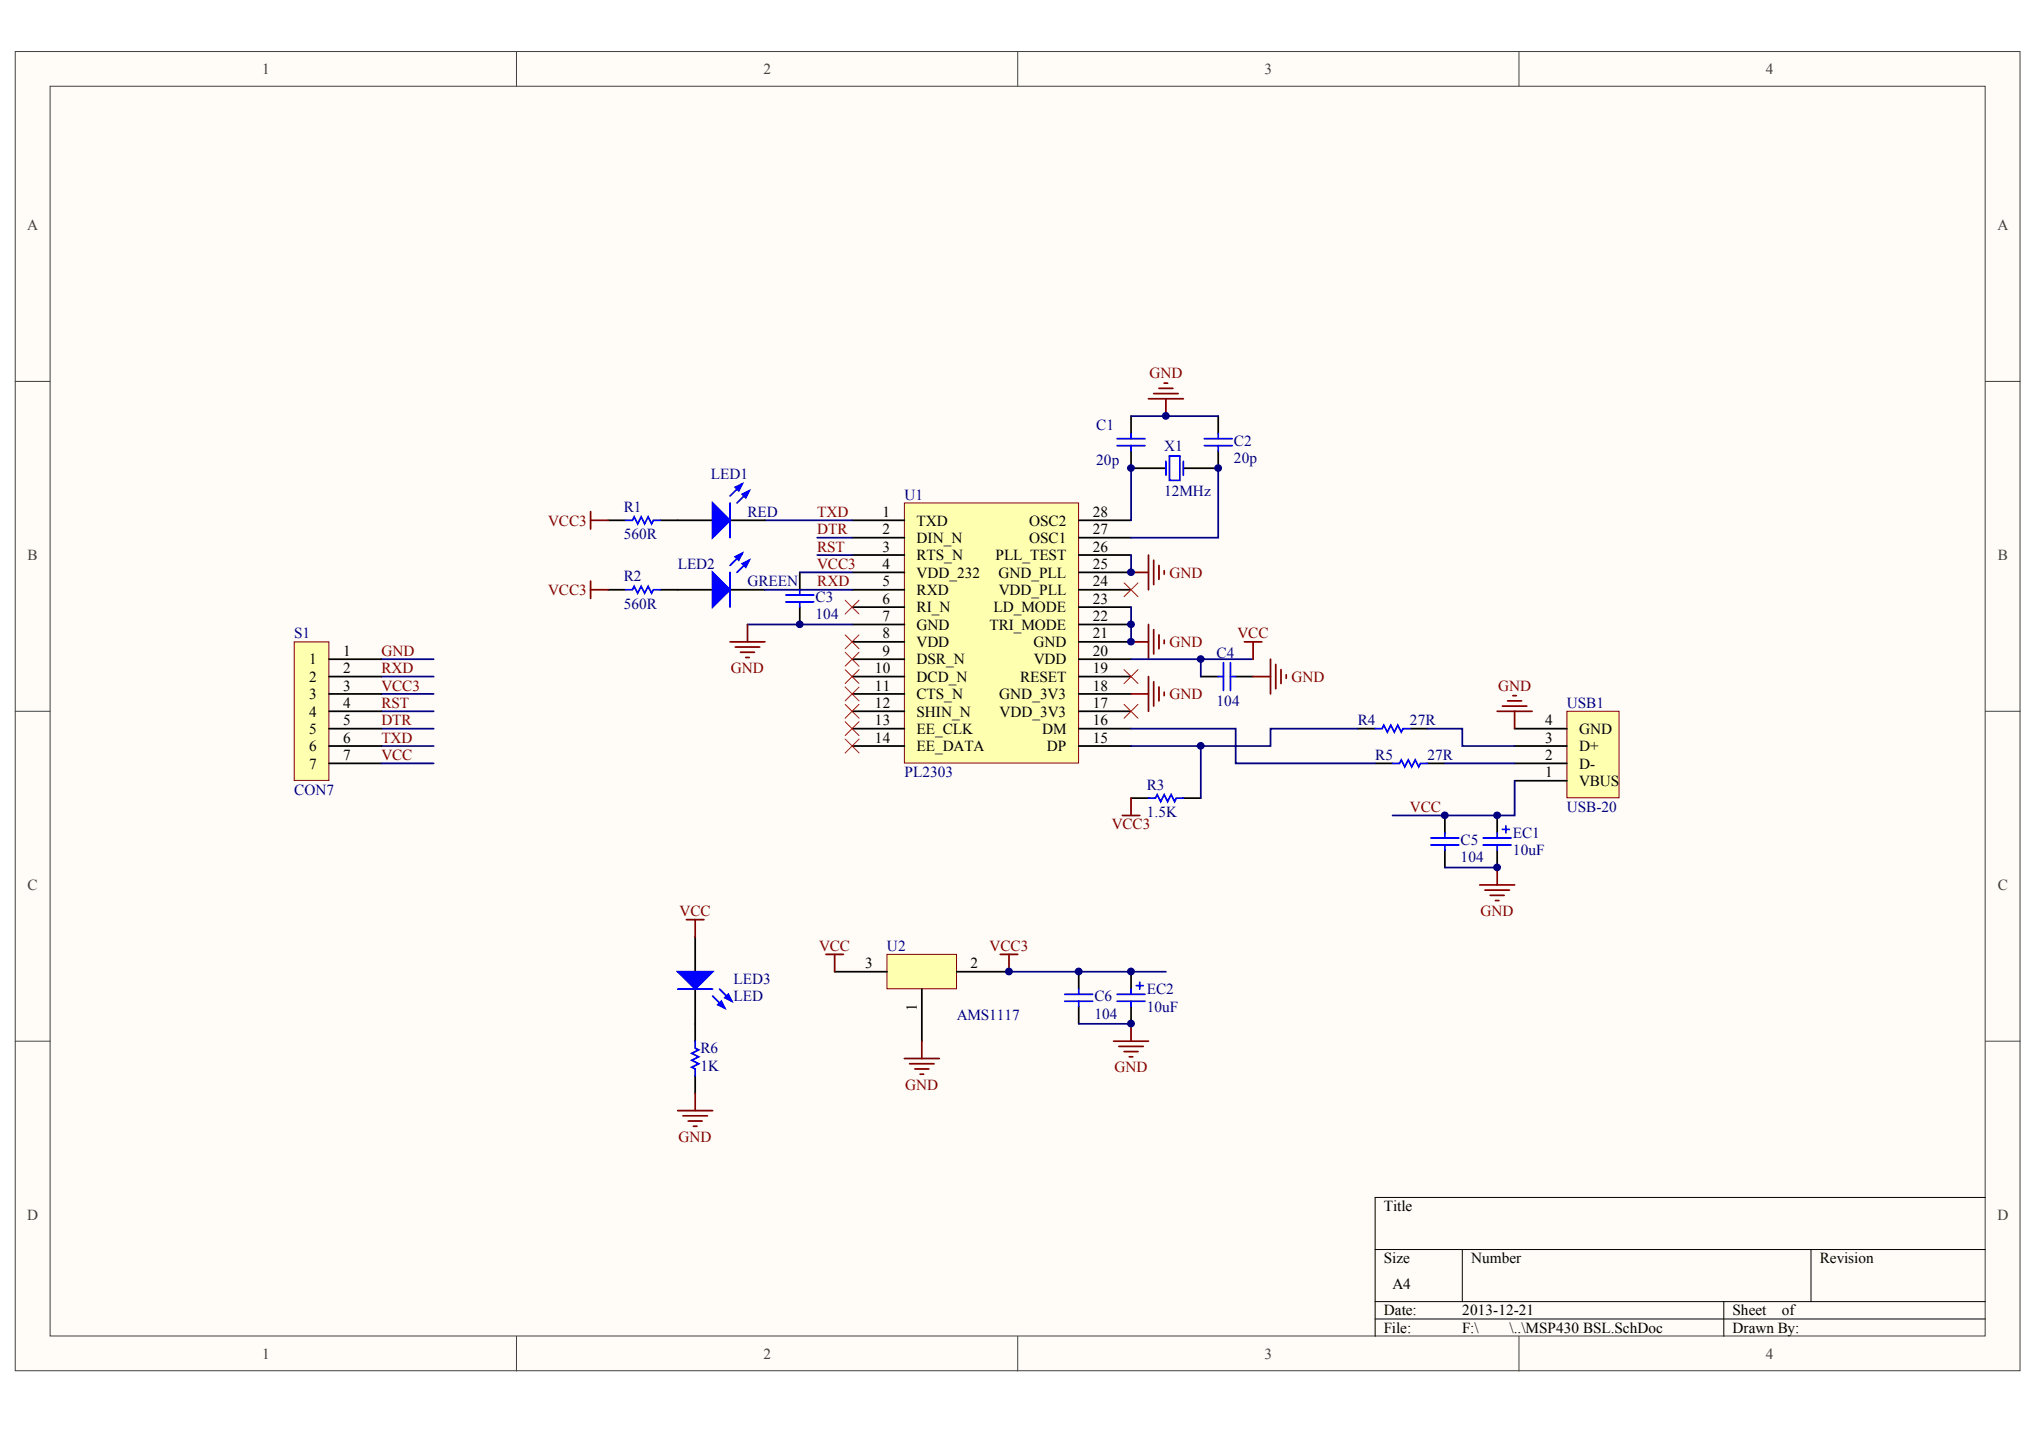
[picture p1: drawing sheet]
<svg xmlns="http://www.w3.org/2000/svg" width="288mm" height="202mm" viewBox="0 0 288 202" stroke-linecap="round" stroke-linejoin="round" font-family="sans-serif">
<defs><g id="words">
<g font-size="2.2" fill="#404040">
<text x="37" y="10.4">1</text>
<text x="107.7" y="10.4">2</text>
<text x="178.4" y="10.4">3</text>
<text x="249.2" y="10.4">4</text>
<text x="3.8" y="32.5">A</text>
<text x="281.9" y="32.5">A</text>
<text x="3.9" y="79">B</text>
<text x="281.9" y="79">B</text>
<text x="3.9" y="125.5">C</text>
<text x="281.9" y="125.5">C</text>
<text x="3.8" y="172.1">D</text>
<text x="281.9" y="172.1">D</text>
<text x="37" y="191.7">1</text>
<text x="107.7" y="191.7">2</text>
<text x="178.4" y="191.7">3</text>
<text x="249.2" y="191.7">4</text>
</g>
<g font-size="2.2" fill="#800000">
<text x="162.2" y="53.3">GND</text>
<text x="77.4" y="74.1">VCC3</text>
<text x="115.3" y="72.9">TXD</text>
<text x="115.3" y="75.4">DTR</text>
<text x="115.3" y="77.8">RST</text>
<text x="77.4" y="83.9">VCC3</text>
<text x="115.3" y="80.3">VCC3</text>
<text x="115.3" y="82.7">RXD</text>
<text x="165" y="81.5">GND</text>
<text x="53.8" y="95">RXD</text>
<text x="53.8" y="92.5">GND</text>
<text x="103.1" y="94.9">GND</text>
<text x="165" y="91.3">GND</text>
<text x="174.6" y="90.1">VCC</text>
<text x="53.8" y="99.9">RST</text>
<text x="53.8" y="97.4">VCC3</text>
<text x="165" y="98.6">GND</text>
<text x="182.2" y="96.2">GND</text>
<text x="211.4" y="97.4">GND</text>
<text x="53.8" y="104.8">TXD</text>
<text x="53.8" y="102.3">DTR</text>
<text x="53.8" y="107.2">VCC</text>
<text x="156.9" y="117">VCC3</text>
<text x="199" y="114.6">VCC</text>
<text x="95.9" y="129.2">VCC</text>
<text x="208.9" y="129.2">GND</text>
<text x="115.6" y="134.1">VCC</text>
<text x="139.7" y="134.1">VCC3</text>
<text x="127.7" y="153.7">GND</text>
<text x="157.3" y="151.2">GND</text>
<text x="95.8" y="161">GND</text>
</g>
<g font-size="2.2" fill="#000080">
<text x="154.7" y="60.7">C1</text>
<text x="154.7" y="65.6">20p</text>
<text x="164.3" y="63.6">X1</text>
<text x="174.1" y="62.9">C2</text>
<text x="174.1" y="65.3">20p</text>
<text x="100.3" y="67.5">LED1</text>
<text x="127.6" y="70.5">U1</text>
<text x="164.3" y="70">12MHz</text>
<text x="88" y="72.2">R1</text>
<text x="88" y="76.1">560R</text>
<text x="105.5" y="72.9">RED</text>
<text x="88" y="82">R2</text>
<text x="95.6" y="80.3">LED2</text>
<text x="105.5" y="82.7">GREEN</text>
<text x="88" y="85.9">560R</text>
<text x="115.1" y="84.9">C3</text>
<text x="115.1" y="87.4">104</text>
<text x="41.5" y="90.1">S1</text>
<text x="171.7" y="92.8">C4</text>
<text x="171.7" y="99.6">104</text>
<text x="221.1" y="99.9">USB1</text>
<text x="191.6" y="102.3">R4</text>
<text x="194" y="107.2">R5</text>
<text x="199" y="102.3">27R</text>
<text x="201.4" y="107.2">27R</text>
<text x="41.5" y="112.1">CON7</text>
<text x="127.6" y="109.7">PL2303</text>
<text x="161.8" y="111.4">R3</text>
<text x="161.8" y="115.3">1.5K</text>
<text x="206.1" y="119.2">C5</text>
<text x="213.5" y="118.2">EC1</text>
<text x="221.1" y="114.6">USB-20</text>
<text x="206.1" y="121.7">104</text>
<text x="213.5" y="120.7">10uF</text>
<text x="125.2" y="134.1">U2</text>
<text x="103.5" y="138.8">LED3</text>
<text x="103.5" y="141.2">LED</text>
<text x="135" y="143.9">AMS1117</text>
<text x="154.4" y="141.2">C6</text>
<text x="154.4" y="143.7">104</text>
<text x="161.8" y="140.3">EC2</text>
<text x="161.8" y="142.7">10uF</text>
<text x="98.8" y="148.6">R6</text>
<text x="98.8" y="151">1K</text>
</g>
<g font-size="2.2">
<text x="124.5" y="72.9">1</text>
<text x="124.5" y="75.4">2</text>
<text x="124.5" y="77.8">3</text>
<text x="129.3" y="74.1">TXD</text>
<text x="129.3" y="76.6">DIN_N</text>
<text x="145.2" y="76.6">OSC1</text>
<text x="145.2" y="74.1">OSC2</text>
<text x="154.2" y="77.8">26</text>
<text x="154.2" y="75.4">27</text>
<text x="154.2" y="72.9">28</text>
<text x="124.5" y="80.3">4</text>
<text x="124.5" y="82.7">5</text>
<text x="129.3" y="79">RTS_N</text>
<text x="129.3" y="81.5">VDD_232</text>
<text x="129.3" y="83.9">RXD</text>
<text x="140.5" y="79">PLL_TEST</text>
<text x="140.9" y="81.5">GND_PLL</text>
<text x="140.9" y="83.9">VDD_PLL</text>
<text x="154.2" y="82.7">24</text>
<text x="154.2" y="80.3">25</text>
<text x="124.5" y="85.2">6</text>
<text x="124.5" y="87.6">7</text>
<text x="129.3" y="86.4">RI_N</text>
<text x="129.3" y="88.8">GND</text>
<text x="139.6" y="88.8">TRI_MODE</text>
<text x="140.2" y="86.4">LD_MODE</text>
<text x="154.2" y="87.6">22</text>
<text x="154.2" y="85.2">23</text>
<text x="43.6" y="93.7">1</text>
<text x="48.4" y="92.5">1</text>
<text x="48.4" y="95">2</text>
<text x="123.5" y="95">10</text>
<text x="124.5" y="90.1">8</text>
<text x="124.5" y="92.5">9</text>
<text x="129.3" y="91.3">VDD</text>
<text x="129.3" y="93.7">DSR_N</text>
<text x="145.8" y="91.3">GND</text>
<text x="145.9" y="93.7">VDD</text>
<text x="154.2" y="95">19</text>
<text x="154.2" y="92.5">20</text>
<text x="154.2" y="90.1">21</text>
<text x="43.6" y="96.2">2</text>
<text x="43.6" y="98.6">3</text>
<text x="43.6" y="101.1">4</text>
<text x="48.4" y="97.4">3</text>
<text x="48.4" y="99.9">4</text>
<text x="123.5" y="97.4">11</text>
<text x="123.5" y="99.9">12</text>
<text x="129.3" y="96.2">DCD_N</text>
<text x="129.3" y="98.6">CTS_N</text>
<text x="129.3" y="101.1">SHIN_N</text>
<text x="141" y="98.6">GND_3V3</text>
<text x="141.1" y="101.1">VDD_3V3</text>
<text x="144" y="96.2">RESET</text>
<text x="154.2" y="99.9">17</text>
<text x="154.2" y="97.4">18</text>
<text x="43.6" y="103.5">5</text>
<text x="43.6" y="106">6</text>
<text x="48.4" y="102.3">5</text>
<text x="48.4" y="104.8">6</text>
<text x="48.4" y="107.2">7</text>
<text x="123.5" y="102.3">13</text>
<text x="123.5" y="104.8">14</text>
<text x="129.3" y="103.5">EE_CLK</text>
<text x="129.3" y="106">EE_DATA</text>
<text x="147.1" y="103.5">DM</text>
<text x="147.7" y="106">DP</text>
<text x="154.2" y="104.8">15</text>
<text x="154.2" y="102.3">16</text>
<text x="218" y="107.2">2</text>
<text x="218" y="104.8">3</text>
<text x="218" y="102.3">4</text>
<text x="222.8" y="106">D+</text>
<text x="222.8" y="103.5">GND</text>
<text x="43.6" y="108.4">7</text>
<text x="218" y="109.7">1</text>
<text x="222.8" y="110.9">VBUS</text>
<text x="222.8" y="108.4">D-</text>
<text x="122.1" y="136.6">3</text>
<text x="137" y="136.6">2</text>
<text x="195.3" y="170.8">Title</text>
<text x="195.3" y="178.2">Size</text>
<text x="207.6" y="178.2">Number</text>
<text x="256.8" y="178.2">Revision</text>
<text x="195.3" y="185.5">Date:</text>
<text x="196.5" y="181.9">A4</text>
<text x="206.3" y="185.5">2013-12-21</text>
<text x="244.5" y="185.5">Sheet</text>
<text x="251.5" y="185.5">of</text>
<text x="195.3" y="188">File:</text>
<text x="206.3" y="188">F:\</text>
<text x="213" y="188">\..\MSP430 BSL.SchDoc</text>
<text x="244.5" y="188">Drawn By:</text>
</g>
<text font-size="2.1" x="129.4" y="142.6" transform="rotate(-90 129.4 142.6)">1</text>
</g></defs>
<g fill="#fffcf8" stroke="#404040" stroke-width=".14">
<path d="M2.1 7.3h282.9v186.1h-282.9z"/>
<path d="M7.1 12.2h273v176.3h-273z"/>
</g>
<path d="M72.9 7.3v4.9M143.6 7.3v4.9M214.3 7.3v4.9M2.1 53.8h5M280.2 53.8h4.9M2.1 100.3h5M280.2 100.3h4.9M2.1 146.9h5M280.2 146.9h4.9M72.9 188.5v4.9M143.6 188.5v4.9M214.3 188.5v4.9" fill="none" stroke="#404040" stroke-width=".14"/>
<path d="M194 176.3h86.2M206.3 176.3v7.3M255.6 176.3v7.3M280.2 168.9h-86.2v19.6M194 183.6h86.2M194 186.1h86.2M243.3 183.6v4.9" fill="none" stroke="#000" stroke-width=".14"/>
<path d="M127.6 70.9h24.6v36.7h-24.6z" fill="#ffffb0" stroke="#800000" stroke-width=".14"/>
<g fill="none" stroke="#000" stroke-width=".25">
<path d="M159.6 58.7v2.5M171.9 58.7v2.5M85.8 73.4h2.5M93.2 73.4h7.4M103 73.4h4.9M120.2 73.4h7.4M120.2 75.8h7.4M120.2 78.3h7.4M152.2 73.4h7.4M152.2 75.8h7.4M152.2 78.3h7.4M159.6 63.6v2.4h4.9"/>
<path d="M171.9 63.6v2.4h-4.9M85.8 83.2h2.5M93.2 83.2h7.4M103 83.2h4.9M112.9 80.7v2.5M112.9 85.6v2.5M120.2 80.7h7.4M120.2 83.2h7.4M120.2 85.6h7.4M120.2 88.1h7.4M120.2 90.5h7.4M120.2 93h7.4"/>
<path d="M120.2 95.4h7.4M120.2 97.9h7.4M152.2 80.7h7.4M152.2 83.2h7.4M152.2 85.6h7.4M152.2 88.1h7.4M152.2 90.5h7.4M152.2 93h7.4M152.2 95.4h7.4M152.2 97.9h7.4M169.4 95.4h2.5M174.4 95.4h2.4"/>
<path d="M120.2 100.3h7.4M120.2 102.8h7.4M120.2 105.2h7.4M152.2 100.3h7.4M152.2 102.8h7.4M152.2 105.2h7.4"/>
</g>
<g fill="none" stroke="#000080" stroke-width=".25">
<path d="M159.6 58.7h12.3M107.9 73.4h12.3M115.3 75.8h4.9M115.3 78.3h4.9M159.6 66v7.4M159.6 78.3v2.4M171.9 66v9.8h-12.3M105.5 88.1h14.7M107.9 83.2h12.3M112.9 80.7h7.3M159.6 85.6v4.9M159.6 93h17.2"/>
<path d="M169.4 93v2.4"/>
</g>
<g fill="#00f" stroke="#00f" stroke-width=".25">
<path d="M100.6 70.9l2.4 2.5-2.4 2.4z"/>
<path d="M104.7 69.7l1-.5-.5 1z"/>
<path d="M103.8 68.7l.9-.4-.5 .9z"/>
<path d="M100.6 80.7l2.4 2.5-2.4 2.4z"/>
<path d="M104.7 79.5l1-.5-.5 1z"/>
<path d="M103.8 78.5l.9-.5-.5 1z"/>
</g>
<g fill="none" stroke="#00f" stroke-width=".25">
<path d="M88.3 73.4h.9l.3-.5 .5 1 .5-1 .5 1 .5-1 .4 1 .3-.5h1M103 70.9v4.9M104.7 68.3l-1.7 1.7M104.7 78l-1.7 1.8M105.7 69.2l-1.7 1.7M105.7 79l-1.7 1.7M157.6 61.9h4M157.6 62.9h4M159.6 61.2v.7M159.6 62.9v.7M164.5 65.1v1.9M165 64.3h1.5v3.5h-1.5z"/>
<path d="M167 65.1v1.9M169.9 61.9h4M169.9 62.9h4M171.9 61.2v.7M171.9 62.9v.7M88.3 83.2h.9l.3-.5 .5 1 .5-1 .5 1 .5-1 .4 1 .3-.5h1M103 80.7v4.9M110.9 84.9h3.9M110.9 83.9h3.9M112.9 83.2v.7M112.9 84.9v.7M171.9 95.4h.7"/>
<path d="M172.6 93.5v3.9M173.6 93.5v3.9M173.6 95.4h.8"/>
</g>
<g fill="none" stroke="#800000" stroke-width=".25">
<path d="M162.1 56.3h4.9M162.8 55.5h3.4M163.5 54.8h2M164.3 54h.5M164.5 56.3v2.4M83.3 72.2v2.4M83.3 73.4h2.5M162.1 78.3v4.9M162.8 79v3.5M163.5 79.8v1.9M103 90.5h4.9M103.8 91.3h3.4"/>
<path d="M104.5 92h2M105.2 92.7h.5M105.5 88.1v2.4M159.6 90.5h2.5M159.6 80.7h2.5M159.6 97.9h2.5M162.1 88.1v4.9M162.1 95.4v4.9M162.8 88.8v3.5M162.8 96.2v3.4M163.5 89.6v1.9M163.5 96.9v2"/>
<path d="M164.3 80.5v.5M164.3 90.3v.5M164.3 97.6v.5M175.6 90.5h2.5M176.8 90.5v2.5M176.8 95.4h2.5M179.3 93v4.9M180 93.7v3.5M180.8 94.5v1.9M181.5 95.2v.5M141.2 134.6h2.4M142.4 134.6v2.5"/>
</g>
<g fill="none" stroke="#f00" stroke-width=".14">
<path d="M119.3 84.7l1.9 1.9M119.3 89.6l1.9 1.9M119.3 92l1.9 2M119.3 94.5l1.9 1.9M119.3 96.9l1.9 2M119.3 99.4l1.9 1.9M121.2 84.7l-1.9 1.9M121.2 89.6l-1.9 1.9M121.2 92l-1.9 2M121.2 94.5l-1.9 1.9M121.2 96.9l-1.9 2M121.2 99.4l-1.9 1.9"/>
<path d="M158.6 82.2l2 2M158.6 94.5l2 1.9M158.6 99.4l2 1.9M160.6 82.2l-2 2M160.6 94.5l-2 1.9M160.6 99.4l-2 1.9M119.3 101.8l1.9 2M119.3 104.3l1.9 1.9M121.2 101.8l-1.9 2M121.2 104.3l-1.9 1.9"/>
</g>
<path d="M221.1 100.3h7.4v12.2h-7.4z" fill="#ffffb0" stroke="#800000" stroke-width=".14"/>
<g fill="none" stroke="#000" stroke-width=".25">
<path d="M159.6 112.6h2.5M167 112.6h2.4M191.6 102.8h2.4M194 107.7h2.5M199 102.8h2.4M201.4 107.7h2.5M203.9 115v2.5M203.9 119.9v2.5M211.3 115v2.5M211.3 119.9v2.5M213.7 110.1h7.4M213.7 107.7h7.4"/>
<path d="M213.7 105.2h7.4M213.7 102.8h7.4"/>
</g>
<path d="M212 99.6h3.4M212.7 98.9h2M213.5 98.1h.5M158.4 115h2.4M159.6 112.6v2.4M211.3 100.3h4.9M213.7 100.3v2.5M208.8 124.8h4.9M209.5 125.6h3.5M210.3 126.3h2M211 127h.5M211.3 122.4v2.4" fill="none" stroke="#800000" stroke-width=".25"/>
<g fill="none" stroke="#00f" stroke-width=".25">
<path d="M162.1 112.6h.9l.3-.5 .5 1 .5-1 .5 1 .5-1 .5 1 .2-.5h1M194 102.8h1l.3-.5 .5 1 .5-1 .5 1 .4-1 .5 1 .3-.5h1M196.5 107.7h1l.2-.5 .5 1 .5-1 .5 1 .5-1 .5 1 .2-.5h1M201.9 118.2h4M201.9 119.2h4M203.9 117.5v.7M203.9 119.2v.7M209.3 118.2h3.9M209.3 119.2h3.9M211.3 117.5v.7M211.3 119.2v.7M212 117h1"/>
<path d="M212.5 116.5v1"/>
</g>
<path d="M213.7 110.1v4.9h-17.2M203.9 122.4h7.4" fill="none" stroke="#000080" stroke-width=".25"/>
<path d="M125.2 134.6h9.8v4.9h-9.8z" fill="#ffffb0" stroke="#800000" stroke-width=".14"/>
<path d="M98.1 132.2v4.9M98.1 139.5v7.4M117.8 137.1h7.4M130.1 139.5v7.4M135 137.1h7.4M152.2 137.1v2.4M159.6 137.1v2.4M98.1 151.8v2.4M152.2 142v2.4M159.6 142v2.4" fill="none" stroke="#000" stroke-width=".25"/>
<g fill="none" stroke="#800000" stroke-width=".25">
<path d="M83.3 82v2.4M83.3 83.2h2.5M96.9 129.7h2.4M98.1 129.7v2.5M116.5 134.6h2.5M117.8 134.6v2.5M95.6 156.7h5M96.4 157.4h3.4M97.1 158.1h2M97.9 158.9h.4M98.1 154.2v2.5M127.6 149.3h4.9"/>
<path d="M128.4 150.1h3.4M129.1 150.8h2M129.8 151.5h.5M130.1 146.9v2.4M157.1 146.9h5M157.9 147.6h3.4M158.6 148.3h2M159.4 149.1h.4M159.6 144.4v2.5"/>
</g>
<g fill="none" stroke="#00f" stroke-width=".25">
<path d="M95.6 139.5h5M101.5 139.5l1.8 1.7M152.2 139.5v.8M159.6 139.5v.8M160.3 139h1M160.8 138.5v1M98.1 146.9v1l.5 .2-1 .5 1 .5-1 .5 1 .5-1 .4 .5 .3v1M100.6 140.5l1.7 1.7M150.3 140.3h3.9M150.3 141.2h3.9M152.2 141.2v.8M157.6 140.3h4"/>
<path d="M157.6 141.2h4M159.6 141.2v.8"/>
</g>
<g fill="#00f" stroke="#00f" stroke-width=".25">
<path d="M95.6 137.1h5l-2.5 2.4z"/>
<path d="M101.3 141.7l.5-.5 .5 1z"/>
<path d="M102.3 140.7l.5-.4 .5 .9z"/>
</g>
<g fill="none" stroke="#000080" stroke-width=".25">
<path d="M53.8 93h7.4M53.8 95.4h7.4M53.8 97.9h7.4M53.8 100.3h7.4M53.8 102.8h7.4M53.8 105.2h7.4M159.6 102.8h14.8v4.9h19.6M169.4 105.2v7.4M191.6 102.8h-12.3v2.4h-19.7M201.4 102.8h4.9v2.4h7.4M203.9 107.7h9.8M142.4 137.1h22.1"/>
<path d="M152.2 144.4h7.4"/>
</g>
<path d="M41.5 90.5h4.9v19.6h-4.9z" fill="#ffffb0" stroke="#800000" stroke-width=".14"/>
<path d="M46.4 93h7.4M46.4 95.4h7.4M46.4 97.9h7.4M46.4 100.3h7.4M46.4 102.8h7.4M46.4 105.2h7.4M46.4 107.7h7.4" fill="none" stroke="#000" stroke-width=".25"/>
<path d="M53.8 107.7h7.4" fill="none" stroke="#000080" stroke-width=".25"/>
<g fill="#000080" stroke="#000080" stroke-width=".14">
<circle cx="112.9" cy="88.1" r=".47"/>
<circle cx="142.4" cy="137" r=".48"/>
<circle cx="152.2" cy="137" r=".48"/>
<circle cx="159.6" cy="144.4" r=".48"/>
<circle cx="159.6" cy="137" r=".48"/>
<circle cx="159.6" cy="90.5" r=".47"/>
<circle cx="159.6" cy="88.1" r=".47"/>
<circle cx="159.6" cy="80.7" r=".47"/>
<circle cx="159.6" cy="66" r=".47"/>
<circle cx="164.5" cy="58.7" r=".48"/>
<circle cx="169.4" cy="105.2" r=".47"/>
<circle cx="169.4" cy="93" r=".47"/>
<circle cx="171.9" cy="66" r=".47"/>
<circle cx="203.9" cy="115" r=".47"/>
<circle cx="211.3" cy="122.4" r=".47"/>
<circle cx="211.3" cy="115" r=".47"/>
</g>
<use href="#words"/>
</svg>
